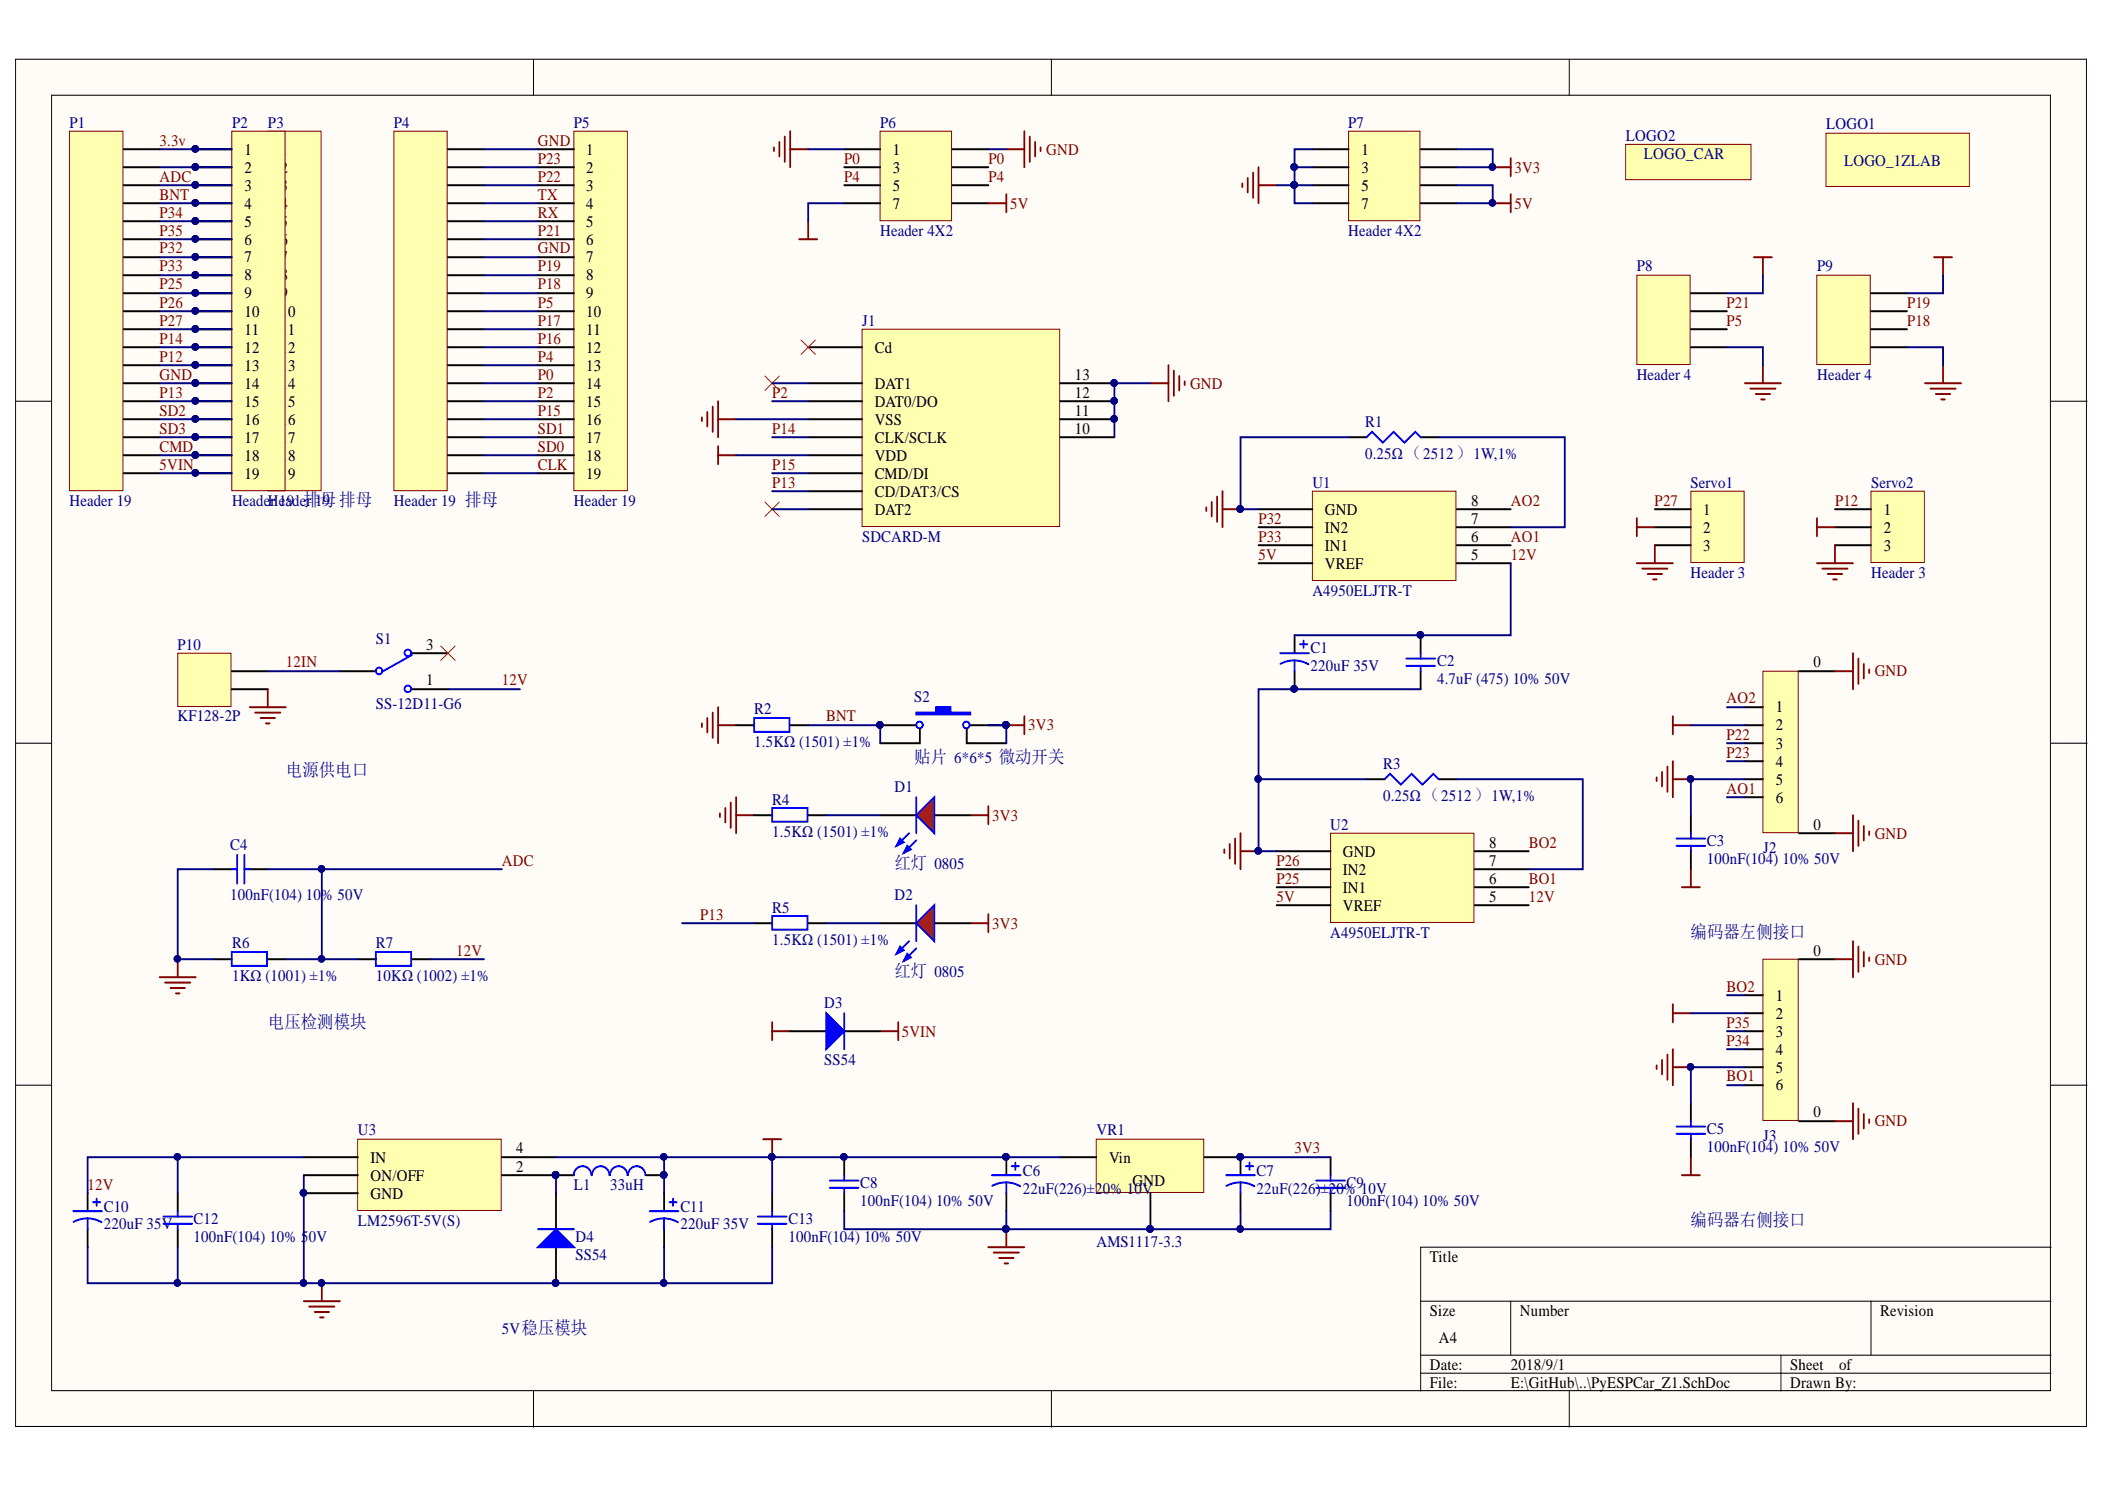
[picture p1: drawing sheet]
<svg xmlns="http://www.w3.org/2000/svg" width="297mm" height="210mm" viewBox="0 0 297 210" stroke-linecap="round" stroke-linejoin="round" font-family="sans-serif">
<defs><g id="words">
<g font-size="2.5" fill="#000080">
<text x="129" y="107.7">贴片 6*6*5 微动开关</text>
<text x="40.4" y="109.5">电源供电口</text>
<text x="126.2" y="122.6">红灯 0805</text>
<text x="126.2" y="137.9">红灯 0805</text>
<text x="238.6" y="132.3">编码器左侧接口</text>
<text x="37.8" y="145">电压检测模块</text>
<text x="238.6" y="172.9">编码器右侧接口</text>
</g>
<g font-size="2.3" fill="#000080">
<text x="9.8" y="18">P1</text>
<text x="32.7" y="18">P2</text>
<text x="37.8" y="18">P3</text>
<text x="55.6" y="18">P4</text>
<text x="81" y="18">P5</text>
<text x="124.2" y="18">P6</text>
<text x="190.3" y="18">P7</text>
<text x="229.4" y="19.9">LOGO2</text>
<text x="232" y="22.4">LOGO_CAR</text>
<text x="257.7" y="18.3">LOGO1</text>
<text x="260.2" y="23.4">LOGO_1ZLAB</text>
<text x="124.2" y="33.2">Header 4X2</text>
<text x="190.3" y="33.2">Header 4X2</text>
<text x="231" y="38.3">P8</text>
<text x="256.4" y="38.3">P9</text>
<text x="121.7" y="46">J1</text>
<text x="231" y="53.6">Header 4</text>
<text x="256.4" y="53.6">Header 4</text>
<text x="192.6" y="60.2">R1</text>
<text x="192.6" y="64.7">0.25Ω（2512）1W,1%</text>
<text x="9.8" y="71.3">Header 19</text>
<text x="32.7" y="71.3">Header 19 排母 排母</text>
<text x="37.8" y="71.3">Header 19</text>
<text x="55.6" y="71.3">Header 19 排母</text>
<text x="81" y="71.3">Header 19</text>
<text x="185.2" y="68.8">U1</text>
<text x="238.6" y="68.8">Servo1</text>
<text x="264" y="68.8">Servo2</text>
<text x="121.7" y="76.4">SDCARD-M</text>
<text x="238.6" y="81.5">Header 3</text>
<text x="264" y="81.5">Header 3</text>
<text x="185.2" y="84">A4950ELJTR-T</text>
<text x="25" y="91.6">P10</text>
<text x="53" y="90.9">S1</text>
<text x="184.9" y="92.1">C1</text>
<text x="184.9" y="94.7">220uF 35V</text>
<text x="202.8" y="93.9">C2</text>
<text x="25" y="101.8">KF128-2P</text>
<text x="53" y="100">SS-12D11-G6</text>
<text x="106.4" y="100.8">R2</text>
<text x="129" y="99">S2</text>
<text x="202.8" y="96.4">4.7uF (475) 10% 50V</text>
<text x="106.4" y="105.4">1.5KΩ (1501) ±1%</text>
<text x="109" y="113.5">R4</text>
<text x="126.2" y="111.7">D1</text>
<text x="195.2" y="108.4">R3</text>
<text x="195.2" y="113">0.25Ω（2512）1W,1%</text>
<text x="32.5" y="119.9">C4</text>
<text x="109" y="118.1">1.5KΩ (1501) ±1%</text>
<text x="187.7" y="117.1">U2</text>
<text x="240.9" y="119.3">C3</text>
<text x="240.9" y="121.9">100nF(104) 10% 50V</text>
<text x="248.8" y="120.4">J2</text>
<text x="32.5" y="127">100nF(104) 10% 50V</text>
<text x="109" y="128.7">R5</text>
<text x="126.2" y="127">D2</text>
<text x="32.7" y="133.8">R6</text>
<text x="53" y="133.8">R7</text>
<text x="109" y="133.3">1.5KΩ (1501) ±1%</text>
<text x="187.7" y="132.3">A4950ELJTR-T</text>
<text x="32.7" y="138.4">1KΩ (1001) ±1%</text>
<text x="53" y="138.4">10KΩ (1002) ±1%</text>
<text x="116.3" y="142.2">D3</text>
<text x="116.3" y="150.3">SS54</text>
<text x="50.5" y="160.2">U3</text>
<text x="154.7" y="160.2">VR1</text>
<text x="240.9" y="159.9">C5</text>
<text x="248.8" y="160.9">J3</text>
<text x="81" y="167.9">L1</text>
<text x="86.1" y="167.9">33uH</text>
<text x="121.4" y="167.6">C8</text>
<text x="144.3" y="165.8">C6</text>
<text x="177.3" y="165.8">C7</text>
<text x="190" y="167.6">C9</text>
<text x="240.9" y="162.4">100nF(104) 10% 50V</text>
<text x="14.6" y="170.9">C10</text>
<text x="14.6" y="173.4">220uF 35V</text>
<text x="27.3" y="172.7">C12</text>
<text x="50.5" y="172.9">LM2596T-5V(S)</text>
<text x="96" y="170.9">C11</text>
<text x="96" y="173.4">220uF 35V</text>
<text x="111.2" y="172.7">C13</text>
<text x="121.4" y="170.1">100nF(104) 10% 50V</text>
<text x="144.3" y="168.4">22uF(226)±20% 10V</text>
<text x="177.3" y="168.4">22uF(226)±20% 10V</text>
<text x="190" y="170.1">100nF(104) 10% 50V</text>
<text x="27.3" y="175.2">100nF(104) 10% 5</text>
<text x="43.6" y="175.2">0V</text>
<text x="81.2" y="175.2">D4</text>
<text x="81.2" y="177.7">SS54</text>
<text x="111.2" y="175.2">100nF(104) 10% 50V</text>
<text x="154.7" y="176">AMS1117-3.3</text>
<text x="70.8" y="188.1">5V稳压模块</text>
</g>
<g font-size="2.3" fill="#800000">
<text x="22.5" y="20.5">3.3v</text>
<text x="75.9" y="23.1">P23</text>
<text x="75.9" y="20.5">GND</text>
<text x="119.1" y="23.1">P0</text>
<text x="139.5" y="23.1">P0</text>
<text x="147.6" y="21.8">GND</text>
<text x="22.5" y="25.6">ADC</text>
<text x="22.5" y="28.2">BNT</text>
<text x="75.9" y="25.6">P22</text>
<text x="75.9" y="28.2">TX</text>
<text x="119.1" y="25.6">P4</text>
<text x="139.5" y="25.6">P4</text>
<text x="142.5" y="29.4">5V</text>
<text x="213.7" y="24.3">3V3</text>
<text x="213.7" y="29.4">5V</text>
<text x="22.5" y="33.2">P35</text>
<text x="22.5" y="30.7">P34</text>
<text x="22.5" y="35.8">P32</text>
<text x="75.9" y="35.8">GND</text>
<text x="75.9" y="30.7">RX</text>
<text x="75.9" y="33.2">P21</text>
<text x="22.5" y="40.8">P25</text>
<text x="22.5" y="38.3">P33</text>
<text x="75.9" y="38.3">P19</text>
<text x="75.9" y="40.8">P18</text>
<text x="22.5" y="43.4">P26</text>
<text x="22.5" y="46">P27</text>
<text x="75.9" y="43.4">P5</text>
<text x="75.9" y="46">P17</text>
<text x="243.6" y="43.4">P21</text>
<text x="243.6" y="46">P5</text>
<text x="269.1" y="46">P18</text>
<text x="269.1" y="43.4">P19</text>
<text x="22.5" y="48.5">P14</text>
<text x="22.5" y="51.1">P12</text>
<text x="22.5" y="53.6">GND</text>
<text x="75.9" y="48.5">P16</text>
<text x="75.9" y="51.1">P4</text>
<text x="75.9" y="53.6">P0</text>
<text x="22.5" y="56.1">P13</text>
<text x="22.5" y="58.7">SD2</text>
<text x="75.9" y="56.1">P2</text>
<text x="75.9" y="58.7">P15</text>
<text x="109" y="56.1">P2</text>
<text x="167.9" y="54.9">GND</text>
<text x="22.5" y="61.2">SD3</text>
<text x="22.5" y="63.7">CMD</text>
<text x="75.9" y="61.2">SD1</text>
<text x="75.9" y="63.7">SD0</text>
<text x="109" y="61.2">P14</text>
<text x="22.5" y="66.3">5VIN</text>
<text x="75.9" y="66.3">CLK</text>
<text x="109" y="66.3">P15</text>
<text x="109" y="68.8">P13</text>
<text x="213.2" y="71.3">AO2</text>
<text x="233.5" y="71.3">P27</text>
<text x="259" y="71.3">P12</text>
<text x="177.6" y="73.9">P32</text>
<text x="177.6" y="76.4">P33</text>
<text x="213.2" y="76.4">AO1</text>
<text x="177.6" y="78.9">5V</text>
<text x="213.2" y="78.9">12V</text>
<text x="40.4" y="94.2">12IN</text>
<text x="264.5" y="95.4">GND</text>
<text x="70.8" y="96.7">12V</text>
<text x="116.6" y="101.8">BNT</text>
<text x="243.6" y="99.2">AO2</text>
<text x="145.1" y="103">3V3</text>
<text x="243.6" y="104.4">P22</text>
<text x="243.6" y="106.9">P23</text>
<text x="243.6" y="112">AO1</text>
<text x="140" y="115.8">3V3</text>
<text x="215.7" y="119.6">BO2</text>
<text x="264.5" y="118.3">GND</text>
<text x="70.8" y="122.1">ADC</text>
<text x="180.1" y="122.1">P26</text>
<text x="180.1" y="124.7">P25</text>
<text x="215.7" y="124.7">BO1</text>
<text x="98.8" y="129.7">P13</text>
<text x="140" y="131">3V3</text>
<text x="180.1" y="127.2">5V</text>
<text x="215.7" y="127.2">12V</text>
<text x="64.4" y="134.8">12V</text>
<text x="264.5" y="136.1">GND</text>
<text x="243.6" y="139.9">BO2</text>
<text x="127.2" y="146.2">5VIN</text>
<text x="243.6" y="145">P35</text>
<text x="243.6" y="147.5">P34</text>
<text x="243.6" y="152.6">BO1</text>
<text x="264.5" y="158.9">GND</text>
<text x="12.4" y="167.9">12V</text>
<text x="182.6" y="162.7">3V3</text>
</g>
<g font-size="2.3">
<text x="34.5" y="21.8">1</text>
<text x="39.6" y="21.8">1</text>
<text x="82.7" y="21.8">1</text>
<text x="126" y="21.8">1</text>
<text x="192.1" y="21.8">1</text>
<text x="34.5" y="24.3">2</text>
<text x="34.5" y="26.9">3</text>
<text x="34.5" y="29.4">4</text>
<text x="39.6" y="24.3">2</text>
<text x="39.6" y="26.9">3</text>
<text x="39.6" y="29.4">4</text>
<text x="82.7" y="24.3">2</text>
<text x="82.7" y="26.9">3</text>
<text x="82.7" y="29.4">4</text>
<text x="126" y="24.3">3</text>
<text x="126" y="26.9">5</text>
<text x="126" y="29.4">7</text>
<text x="192.1" y="24.3">3</text>
<text x="192.1" y="26.9">5</text>
<text x="192.1" y="29.4">7</text>
<text x="34.5" y="32">5</text>
<text x="34.5" y="34.5">6</text>
<text x="39.6" y="32">5</text>
<text x="39.6" y="34.5">6</text>
<text x="82.7" y="32">5</text>
<text x="82.7" y="34.5">6</text>
<text x="34.5" y="37">7</text>
<text x="34.5" y="39.6">8</text>
<text x="39.6" y="37">7</text>
<text x="39.6" y="39.6">8</text>
<text x="82.7" y="37">7</text>
<text x="82.7" y="39.6">8</text>
<text x="34.5" y="42.1">9</text>
<text x="34.5" y="44.7">10</text>
<text x="34.5" y="47.3">11</text>
<text x="39.6" y="42.1">9</text>
<text x="39.6" y="44.7">1</text>
<text x="39.6" y="47.3">1</text>
<text x="40.6" y="47.3">1</text>
<text x="40.7" y="44.7">0</text>
<text x="82.7" y="42.1">9</text>
<text x="82.7" y="44.7">10</text>
<text x="82.7" y="47.3">11</text>
<text x="34.5" y="49.8">12</text>
<text x="34.5" y="52.3">13</text>
<text x="39.6" y="49.8">1</text>
<text x="39.6" y="52.3">1</text>
<text x="40.7" y="49.8">2</text>
<text x="40.7" y="52.3">3</text>
<text x="82.7" y="49.8">12</text>
<text x="82.7" y="52.3">13</text>
<text x="123.4" y="49.8">Cd</text>
<text x="151.7" y="53.6">13</text>
<text x="34.5" y="54.9">14</text>
<text x="34.5" y="57.4">15</text>
<text x="34.5" y="59.9">16</text>
<text x="39.6" y="54.9">1</text>
<text x="39.6" y="57.4">1</text>
<text x="39.6" y="59.9">1</text>
<text x="40.7" y="54.9">4</text>
<text x="40.7" y="57.4">5</text>
<text x="40.7" y="59.9">6</text>
<text x="82.7" y="54.9">14</text>
<text x="82.7" y="57.4">15</text>
<text x="82.7" y="59.9">16</text>
<text x="123.4" y="59.9">VSS</text>
<text x="123.4" y="57.4">DAT0/DO</text>
<text x="123.4" y="54.9">DAT1</text>
<text x="151.7" y="58.7">11</text>
<text x="151.7" y="56.1">12</text>
<text x="34.5" y="62.5">17</text>
<text x="34.5" y="65">18</text>
<text x="39.6" y="62.5">1</text>
<text x="39.6" y="65">1</text>
<text x="40.7" y="62.5">7</text>
<text x="40.7" y="65">8</text>
<text x="82.7" y="62.5">17</text>
<text x="82.7" y="65">18</text>
<text x="123.4" y="65">VDD</text>
<text x="123.4" y="62.5">CLK/SCLK</text>
<text x="151.7" y="61.2">10</text>
<text x="34.5" y="67.5">19</text>
<text x="39.6" y="67.5">1</text>
<text x="40.7" y="67.5">9</text>
<text x="82.7" y="67.5">19</text>
<text x="123.4" y="70.1">CD/DAT3/CS</text>
<text x="123.4" y="67.5">CMD/DI</text>
<text x="207.6" y="71.3">8</text>
<text x="123.4" y="72.6">DAT2</text>
<text x="187" y="72.6">GND</text>
<text x="187" y="75.1">IN2</text>
<text x="187" y="77.7">IN1</text>
<text x="207.6" y="76.4">6</text>
<text x="207.6" y="73.9">7</text>
<text x="240.3" y="72.6">1</text>
<text x="240.3" y="75.1">2</text>
<text x="240.3" y="77.7">3</text>
<text x="265.8" y="72.6">1</text>
<text x="265.8" y="75.1">2</text>
<text x="265.8" y="77.7">3</text>
<text x="187" y="80.2">VREF</text>
<text x="207.6" y="78.9">5</text>
<text x="60.1" y="91.6">3</text>
<text x="255.9" y="94.2">0</text>
<text x="60.1" y="96.7">1</text>
<text x="250.6" y="100.5">1</text>
<text x="250.6" y="103">2</text>
<text x="250.6" y="105.7">3</text>
<text x="250.6" y="108.2">4</text>
<text x="250.6" y="110.7">5</text>
<text x="250.6" y="113.3">6</text>
<text x="210.1" y="119.6">8</text>
<text x="255.9" y="117.1">0</text>
<text x="189.5" y="120.9">GND</text>
<text x="189.5" y="123.4">IN2</text>
<text x="189.5" y="125.9">IN1</text>
<text x="210.1" y="124.7">6</text>
<text x="210.1" y="122.1">7</text>
<text x="189.5" y="128.5">VREF</text>
<text x="210.1" y="127.2">5</text>
<text x="255.9" y="134.8">0</text>
<text x="250.6" y="141.1">1</text>
<text x="250.6" y="143.7">2</text>
<text x="250.6" y="146.2">3</text>
<text x="250.6" y="148.8">4</text>
<text x="250.6" y="151.3">5</text>
<text x="250.6" y="153.8">6</text>
<text x="255.9" y="157.6">0</text>
<text x="52.3" y="164.1">IN</text>
<text x="52.3" y="166.6">ON/OFF</text>
<text x="72.8" y="165.3">2</text>
<text x="72.8" y="162.7">4</text>
<text x="156.5" y="164.1">Vin</text>
<text x="159.8" y="167.3">GND</text>
<text x="52.3" y="169.1">GND</text>
<text x="201.8" y="178">Title</text>
<text x="201.8" y="185.6">Size</text>
<text x="214.5" y="185.6">Number</text>
<text x="265.3" y="185.6">Revision</text>
<text x="203" y="189.4">A4</text>
<text x="201.8" y="193.2">Date:</text>
<text x="201.8" y="195.7">File:</text>
<text x="213.2" y="193.2">2018/9/1</text>
<text x="213.2" y="195.7">E:\GitHub\..\PyESPCar_Z1.SchDoc</text>
<text x="252.6" y="193.2">Sheet</text>
<text x="252.6" y="195.7">Drawn By:</text>
<text x="259.5" y="193.2">of</text>
</g>
</g></defs>
<g fill="#fffcf8" stroke="#000" stroke-width=".14">
<path d="M2.2 8.4h292.2v192.8h-292.2z"/>
<path d="M7.3 13.4h282v182.8h-282z"/>
</g>
<g fill="none" stroke="#000" stroke-width=".14">
<path d="M75.3 8.4v5M148.4 8.4v5M221.4 8.4v5M2.2 56.6h5.1M289.4 56.6h5.1M2.2 104.8h5.1M289.4 104.8h5.1M2.2 153.1h5.1M289.4 153.1h5.1M289.4 175.9h-88.9v20.3M75.3 196.2v5.1M148.4 196.2v5.1"/>
<path d="M200.5 183.6h88.9M200.5 191.2h88.9M200.5 193.7h88.9M213.2 183.6v7.6M221.4 196.2v5.1M251.3 191.2v5M264 183.6v7.6"/>
</g>
<path d="M22.5 137.8h5.1M23.3 138.6h3.6M24.1 139.4h2M25.1 135.3v2.5M24.8 140.1h.5" fill="none" stroke="#800000" stroke-width=".27"/>
<circle cx="25" cy="135.3" r=".46" fill="#000080" stroke="#000080" stroke-width=".14"/>
<path d="M185.2 69.3h20.3v12.6h-20.3z" fill="#ffffb0" stroke="#800000" stroke-width=".14"/>
<path d="M177.6 71.8h7.6M177.6 74.4h7.6M177.6 76.9h7.6M177.6 79.5h7.6M190.3 61.7h2.5M200.5 61.7h2.5M205.6 71.8h7.6M205.6 74.4h7.6M205.6 76.9h7.6M205.6 79.5h7.6" fill="none" stroke="#000" stroke-width=".27"/>
<path d="M170.2 71.6v.5M171 70.8v2M171.7 70.1v3.5M172.5 69.3v5.1M172.5 71.8h2.6" fill="none" stroke="#800000" stroke-width=".27"/>
<circle cx="175" cy="71.8" r=".46" fill="#000080" stroke="#000080" stroke-width=".14"/>
<path d="M192.8 61.7l.8-.8 1.5 1.5 1.6-1.5 1.5 1.5 1.5-1.5 .8 .8" fill="none" stroke="#00f" stroke-width=".27"/>
<path d="M187.8 117.5h20.2v12.6h-20.2z" fill="#ffffb0" stroke="#800000" stroke-width=".14"/>
<path d="M180.1 120.1h7.7M180.1 122.6h7.7M180.1 125.2h7.7M180.1 127.7h7.7M208.1 120.1h7.6M208.1 122.6h7.6M208.1 125.2h7.6M208.1 127.7h7.6" fill="none" stroke="#000" stroke-width=".27"/>
<path d="M172.8 119.8v.5M173.5 119.1v2M174.3 118.3v3.6M175.1 117.5v5.1M175.1 120.1h2.5" fill="none" stroke="#800000" stroke-width=".27"/>
<circle cx="177.5" cy="120" r=".46" fill="#000080" stroke="#000080" stroke-width=".14"/>
<path d="M50.5 160.7h20.2v10.1h-20.2z" fill="#ffffb0" stroke="#800000" stroke-width=".14"/>
<path d="M12.4 168.3v2.6M12.4 173.4v2.5M42.9 163.2h7.6M42.9 165.8h7.6M42.9 168.3h7.6M70.8 163.2h7.7M70.8 165.8h7.7" fill="none" stroke="#000" stroke-width=".27"/>
<g fill="#000080" stroke="#000080" stroke-width=".14">
<circle cx="78.4" cy="165.7" r=".47"/>
<circle cx="42.8" cy="168.3" r=".46"/>
<circle cx="45.4" cy="181" r=".46"/>
<circle cx="108.9" cy="163.2" r=".46"/>
<circle cx="210.6" cy="23.6" r=".46"/>
<circle cx="210.6" cy="28.6" r=".46"/>
</g>
<path d="M10.3 170.9h4.1M12.4 171.9l.8 .1 1.1 .4M12.4 171.9l-1.3 .1-.7 .4M12.4 171.9v1.5M13.1 169.6h1M13.6 169.1v1" fill="none" stroke="#00f" stroke-width=".27"/>
<g fill="none" stroke="#800000" stroke-width=".27">
<path d="M175.3 25.9v.5M176.1 25.1v2M176.8 24.4v3.5M177.6 23.6v5.1M177.6 26.1h2.5M210.6 23.6h2.6M210.6 28.7h2.6M213.2 22.3v2.6M213.2 27.4v2.5M107.7 160.7h2.5M109 160.7v2.5M42.9 183.6h5.1"/>
<path d="M43.6 184.3h3.6M44.4 185.1h2M45.2 185.8h.5M45.4 181v2.6"/>
</g>
<path d="M9.8 18.5h7.5v50.7h-7.5z" fill="#ffffb0" stroke="#800000" stroke-width=".14"/>
<g fill="none" stroke="#000" stroke-width=".27">
<path d="M17.5 38.8h5M17.5 36.3h5M17.5 33.7h5M17.5 31.2h5M17.5 28.7h5M17.5 26.1h5M17.5 23.6h5M17.5 21.1h5M17.5 59.1h5M17.5 56.6h5M17.5 54.1h5M17.5 51.5h5"/>
<path d="M17.5 49h5M17.5 46.4h5M17.5 43.9h5M17.5 41.4h5M17.5 66.8h5M17.5 64.2h5M17.5 61.7h5"/>
</g>
<path d="M81 18.5h7.5v50.7h-7.5z" fill="#ffffb0" stroke="#800000" stroke-width=".14"/>
<g fill="none" stroke="#000" stroke-width=".27">
<path d="M75.9 21.1h5.1M75.9 23.6h5.1M75.9 26.1h5.1M75.9 28.7h5.1M75.9 31.2h5.1M75.9 33.7h5.1M75.9 36.3h5.1M75.9 38.8h5.1M75.9 41.4h5.1M75.9 43.9h5.1M75.9 46.4h5.1M75.9 49h5.1"/>
<path d="M75.9 51.5h5.1M75.9 54.1h5.1M75.9 56.6h5.1M75.9 59.1h5.1M75.9 61.7h5.1M75.9 64.2h5.1M75.9 66.8h5.1"/>
</g>
<path d="M110.7 19.3v3.5M111.5 18.5v5.1M109.2 20.8v.5M110 20v2.1M111.5 21.1h2.5M112.8 33.7h2.5M114 31.2v2.5" fill="none" stroke="#800000" stroke-width=".27"/>
<path d="M264 69.3h7.5v10h-7.5z" fill="#ffffb0" stroke="#800000" stroke-width=".14"/>
<path d="M258.9 71.8h5.1M258.9 74.4h5.1M258.9 76.9h5.1" fill="none" stroke="#000" stroke-width=".27"/>
<path d="M238.6 69.3h7.5v10h-7.5z" fill="#ffffb0" stroke="#800000" stroke-width=".14"/>
<path d="M233.5 71.8h5.1M233.5 74.4h5.1M233.5 76.9h5.1" fill="none" stroke="#000" stroke-width=".27"/>
<g fill="none" stroke="#800000" stroke-width=".27">
<path d="M231 73.1v2.5M231 74.4h2.5M256.4 74.4h2.5M256.4 73.1v2.5M101.3 99.8v5M99 102v.6M99.8 101.3v2M100.6 100.5v3.6M101.3 102.3h2.6M142 102.3h2.5M144.5 101v2.6M124.2 145.5h2.6"/>
<path d="M126.8 144.2v2.5"/>
</g>
<circle cx="141.9" cy="102.3" r=".47" fill="#000080" stroke="#000080" stroke-width=".14"/>
<path d="M124.2 18.5h10.1v12.6h-10.1z" fill="#ffffb0" stroke="#800000" stroke-width=".14"/>
<path d="M119.1 21.1h5.1M119.1 23.6h5.1M119.1 26.1h5.1M119.1 28.7h5.1M134.4 21.1h5.1M134.4 23.6h5.1M134.4 26.1h5.1M134.4 28.7h5.1" fill="none" stroke="#000" stroke-width=".27"/>
<path d="M144.5 18.5v5.1M145.3 19.3v3.5M139.5 28.7h2.5M142 21.1h2.5M142 27.4v2.5M146.1 20v2.1M146.8 20.8v.5" fill="none" stroke="#800000" stroke-width=".27"/>
<path d="M154.7 160.7h15.2v7.5h-15.2z" fill="#ffffb0" stroke="#800000" stroke-width=".14"/>
<path d="M149.6 163.2h5.1M162.3 168.3v5.1M170 163.2h5.1" fill="none" stroke="#000" stroke-width=".27"/>
<g fill="#000080" stroke="#000080" stroke-width=".14">
<circle cx="162.3" cy="173.4" r=".47"/>
<circle cx="175" cy="163.2" r=".46"/>
</g>
<path d="M256.4 38.8h7.5v12.6h-7.5z" fill="#ffffb0" stroke="#800000" stroke-width=".14"/>
<path d="M264 49h5.1M264 46.4h5.1M264 43.9h5.1M264 41.4h5.1" fill="none" stroke="#000" stroke-width=".27"/>
<path d="M272.9 36.3h2.6M274.2 36.3v2.5M271.6 54.1h5.1M272.4 54.8h3.6M273.2 55.6h2M273.9 56.3h.5M274.2 51.5v2.6" fill="none" stroke="#800000" stroke-width=".27"/>
<path d="M231 38.8h7.5v12.6h-7.5z" fill="#ffffb0" stroke="#800000" stroke-width=".14"/>
<path d="M238.6 49h5.1M238.6 46.4h5.1M238.6 43.9h5.1M238.6 41.4h5.1M103.9 102.3h2.5M106.4 115h2.6M111.5 102.3h2.5M114 115h2.6M106.4 130.2h2.6M114 130.2h2.6M78.5 165.8h2.5M91.2 165.8h2.5" fill="none" stroke="#000" stroke-width=".27"/>
<g fill="none" stroke="#800000" stroke-width=".27">
<path d="M247.5 36.3h2.5M248.8 36.3v2.5M246.2 54.1h5.1M247 54.8h3.5M247.7 55.6h2.1M248.5 56.3h.5M248.8 51.5v2.6M231 79.5h5.1M233.5 76.9v2.6M256.4 79.5h5.1M258.9 76.9v2.6M231.7 80.2h3.6"/>
<path d="M232.5 81h2M233.3 81.7h.5M257.2 80.2h3.5M257.9 81h2.1M258.7 81.7h.5M101.6 114.7v.6M102.4 114v2M103.1 113.2v3.6M103.9 115h2.5M103.9 112.5v5M136.9 115h2.6M139.5 113.7v2.6"/>
<path d="M136.9 130.2h2.6M139.5 129v2.5M109 144.2v2.5M109 145.5h2.5"/>
</g>
<g fill="#000080" stroke="#000080" stroke-width=".14">
<circle cx="78.4" cy="165.7" r=".47"/>
<circle cx="93.7" cy="165.7" r=".46"/>
</g>
<path d="M106.4 101.3h5v1.9h-5zM109 114h4.9v1.9h-4.9zM109 129.2h4.9v1.9h-4.9zM83.4 165.8a1.23 1.23 0 0 0-1.2-1.3 1.23 1.23 0 0 0-1.2 1.3M86 165.8a1.22 1.22 0 0 0-1.2-1.3 1.22 1.22 0 0 0-1.3 1.3M88.5 165.8a1.22 1.22 0 0 0-1.2-1.3 1.22 1.22 0 0 0-1.2 1.3M91.1 165.8a1.22 1.22 0 0 0-1.3-1.3 1.22 1.22 0 0 0-1.2 1.3" fill="none" stroke="#00f" stroke-width=".27"/>
<path d="M25.1 92.1h7.5v7.6h-7.5z" fill="#ffffb0" stroke="#800000" stroke-width=".14"/>
<path d="M32.7 97.2h5.1M32.7 94.7h5.1M48 94.7h5M58.1 97.2h5.1M58.1 92.1h5.1M124.2 102.3h5.1M136.9 102.3h5.1" fill="none" stroke="#000" stroke-width=".27"/>
<g fill="none" stroke="#00f" stroke-width=".27">
<path d="M58.1 92.4l-4 2.3"/>
<circle cx="53.5" cy="94.6" r=".46"/>
<circle cx="57.6" cy="97.2" r=".46"/>
<circle cx="57.6" cy="92.1" r=".46"/>
</g>
<path d="M62.2 91.1l2 2.1M64.2 91.1l-2 2.1" fill="none" stroke="#f00" stroke-width=".14"/>
<path d="M35.2 99.8h5.1M37.8 97.2v2.6M36 100.5h3.6M36.8 101.3h2M37.5 102h.5" fill="none" stroke="#800000" stroke-width=".27"/>
<g fill="#000080" stroke="#000080" stroke-width=".14">
<circle cx="124.2" cy="102.3" r=".46"/>
<circle cx="141.9" cy="102.3" r=".47"/>
</g>
<path d="M129.3 100.5h2.8v-.7h2v.7h2.8v.3h-7.6z" fill-rule="evenodd" fill="#00f"/>
<g fill="none" stroke="#00f" stroke-width=".27">
<path d="M129.3 100.5h2.8v-.7h2v.7h2.8v.3h-7.6zM236.6 119.3h4M236.6 118.3h4M238.6 117.5v.8M238.6 119.3v.8M32.7 134.3h5v1.9h-5zM32.7 122.6h.8M33.5 120.6v4M34.5 120.6v4M34.5 122.6h.7M53 134.3h5v1.9h-5zM236.6 159.9h4"/>
<path d="M236.6 158.9h4M238.6 158.2v.7M238.6 159.9v.8M23 171.6h4.1M23 172.6h4.1M25.1 170.9v.7M25.1 172.6v.8M106.9 171.6h4.1M106.9 172.6h4.1M109 170.9v.7M109 172.6v.8M117.1 166.5h4.1"/>
<path d="M117.1 167.6h4.1M119.1 165.8v.7M119.1 167.6v.7M185.7 166.5h4.1M185.7 167.6h4.1M187.8 165.8v.7M187.8 167.6v.7"/>
<circle cx="129.7" cy="102.3" r=".46"/>
<circle cx="136.4" cy="102.3" r=".46"/>
</g>
<g fill="none" stroke="#000" stroke-width=".27">
<path d="M124.2 115h5.1M129.8 102.8v2h-5.6M131.8 115h5.1M136.4 102.8v2h5.6M238.6 115v2.5M30.2 122.6h2.5M30.2 135.3h2.5M35.2 122.6h2.6M37.8 135.3h2.5M50.5 135.3h2.5M58.1 135.3h2.6M238.6 120.1v2.5"/>
<path d="M238.6 155.6v2.6M25.1 168.3v2.6M25.1 173.4v2.5M109 168.3v2.6M109 173.4v2.5M119.1 163.2v2.6M119.1 168.3v2.6M187.8 163.2v2.6M187.8 168.3v2.6M238.6 160.7v2.5"/>
</g>
<g fill="#000080" stroke="#000080" stroke-width=".14">
<circle cx="124.2" cy="102.3" r=".46"/>
<circle cx="141.9" cy="102.3" r=".47"/>
<circle cx="119.1" cy="163.2" r=".46"/>
<circle cx="141.9" cy="173.4" r=".47"/>
</g>
<path d="M139.5 175.9h5M140.2 176.7h3.6M141 177.5h2M141.8 178.2h.5M142 173.4v2.5" fill="none" stroke="#800000" stroke-width=".27"/>
<path d="M129.3 115l2.5-2.5v5z" fill="#f00"/>
<path d="M128.3 117.5l-1.8 1.8M129.3 115l2.5-2.5v5zM129.3 118.6l-1.8 1.7" fill="none" stroke="#00f" stroke-width=".27"/>
<path d="M127 118.3l.5 .5-1 .5z" fill="#00f"/>
<path d="M127 118.3l.5 .5-1 .5z" fill="none" stroke="#00f" stroke-width=".27"/>
<path d="M128 119.3l.5 .5-1 .5z" fill="#00f"/>
<path d="M180.6 92.1h4.1M182.7 93.2l1.2 .2 .7 .3M182.7 93.2l-1.3 .1-.7 .4M182.7 93.2v1.5M183.4 90.9h1.1M183.9 90.4v1M198.4 92.9h4.1M198.4 93.9h4.1M200.5 92.1v.8M200.5 93.9v.8M128 119.3l.5 .5-1 .5zM129.3 112.5v5" fill="none" stroke="#00f" stroke-width=".27"/>
<path d="M182.7 89.6v2.5M182.7 94.7v2.5M200.5 89.6v2.5M200.5 94.7v2.5M111.5 145.5h5.1M119.1 145.5h5.1" fill="none" stroke="#000" stroke-width=".27"/>
<g fill="#000080" stroke="#000080" stroke-width=".14">
<circle cx="182.6" cy="97.2" r=".46"/>
<circle cx="200.4" cy="89.6" r=".46"/>
</g>
<path d="M116.6 142.9l2.5 2.6-2.5 2.5z" fill="#00f"/>
<path d="M116.6 142.9l2.5 2.6-2.5 2.5zM119.1 142.9v5.1" fill="none" stroke="#00f" stroke-width=".27"/>
<path d="M78.5 168.3v5.1M78.5 175.9v5.1" fill="none" stroke="#000" stroke-width=".27"/>
<circle cx="78.4" cy="181" r=".47" fill="#000080" stroke="#000080" stroke-width=".14"/>
<path d="M75.9 175.9l2.6-2.5 2.5 2.5z" fill="#00f"/>
<path d="M195.4 109.9l.7-.7 1.6 1.5 1.5-1.5 1.5 1.5 1.5-1.5 .8 .7M75.9 175.9l2.6-2.5 2.5 2.5zM75.9 173.4h5.1" fill="none" stroke="#00f" stroke-width=".27"/>
<g fill="#000080" stroke="#000080" stroke-width=".14">
<circle cx="78.4" cy="181" r=".47"/>
<circle cx="238.5" cy="109.9" r=".46"/>
<circle cx="238.5" cy="150.5" r=".46"/>
</g>
<g fill="none" stroke="#800000" stroke-width=".27">
<path d="M233.8 109.7v.5M234.5 108.9v2M235.3 108.1v3.6M236.1 101v2.6M236.1 107.4v5.1M236.1 102.3h2.5M236.1 109.9h2.5M237.3 125.2h2.6M238.6 122.6v2.6M233.8 150.3v.5M234.5 149.5v2.1M235.3 148.8v3.5"/>
<path d="M236.1 141.7v2.5M236.1 148v5.1M236.1 142.9h2.5M236.1 150.5h2.5M237.3 165.8h2.6M238.6 163.2v2.6"/>
</g>
<path d="M192.8 109.9h2.6M203 109.9h2.6" fill="none" stroke="#000" stroke-width=".27"/>
<path d="M248.8 94.7h4.9v22.8h-4.9z" fill="#ffffb0" stroke="#800000" stroke-width=".14"/>
<path d="M246.2 99.8h2.6M253.9 94.7h5M246.2 102.3h2.6M246.2 104.8h2.6M246.2 107.4h2.6M246.2 109.9h2.6M246.2 112.5h2.6M253.9 117.5h5" fill="none" stroke="#000" stroke-width=".27"/>
<path d="M248.8 135.3h4.9v22.8h-4.9z" fill="#ffffb0" stroke="#800000" stroke-width=".14"/>
<path d="M124.2 130.2h5.1M131.8 130.2h5.1M253.9 135.3h5M246.2 140.4h2.6M246.2 142.9h2.6M246.2 145.5h2.6M246.2 148h2.6M246.2 150.5h2.6M246.2 153.1h2.6M253.9 158.2h5" fill="none" stroke="#000" stroke-width=".27"/>
<path d="M129.3 130.2l2.5-2.5v5.1z" fill="#f00"/>
<path d="M128.3 132.8l-1.8 1.7M129.3 130.2l2.5-2.5v5.1zM129.3 133.8l-1.8 1.8" fill="none" stroke="#00f" stroke-width=".27"/>
<path d="M127 133.5l.5 .5-1 .5z" fill="#00f"/>
<path d="M127 133.5l.5 .5-1 .5z" fill="none" stroke="#00f" stroke-width=".27"/>
<path d="M128 134.5l.5 .6-1 .5z" fill="#00f"/>
<g fill="none" stroke="#00f" stroke-width=".27">
<path d="M128 134.5l.5 .6-1 .5zM129.3 127.7v5.1M91.7 170.9h4M93.7 171.9l.8 .1 1.2 .4M93.7 171.9l-1.2 .1-.8 .4M93.7 171.9v1.5M94.5 169.6h1M95 169.1v1M173 165.8h4.1M175.1 166.8l.8 .1 1.1 .4M175.1 166.8l-.9 .1-1.1 .4M175.1 166.8v1.5"/>
<path d="M175.8 164.5h1M176.3 164v1"/>
</g>
<path d="M93.7 168.3v2.6M93.7 173.4v2.5M175.1 163.2v2.6M175.1 168.3v2.6" fill="none" stroke="#000" stroke-width=".27"/>
<circle cx="175" cy="163.2" r=".46" fill="#000080" stroke="#000080" stroke-width=".14"/>
<path d="M190.3 18.5h10.1v12.6h-10.1z" fill="#ffffb0" stroke="#800000" stroke-width=".14"/>
<path d="M185.2 21.1h5.1M185.2 23.6h5.1M185.2 26.1h5.1M185.2 28.7h5.1M200.5 21.1h5.1M200.5 23.6h5.1M200.5 26.1h5.1M200.5 28.7h5.1M142 163.2v2.6M142 168.3v2.6" fill="none" stroke="#000" stroke-width=".27"/>
<circle cx="141.9" cy="163.2" r=".46" fill="#000080" stroke="#000080" stroke-width=".14"/>
<path d="M140 165.8h4M142 166.8l1.2 .2 .8 .3M142 166.8l-1.2 .2-.8 .3M142 166.8v1.5M142.8 164.5h1M143.3 164v1" fill="none" stroke="#00f" stroke-width=".27"/>
<path d="M37.8 18.5h7.5v50.7h-7.5z" fill="#ffffb0" stroke="#800000" stroke-width=".14"/>
<g fill="none" stroke="#000" stroke-width=".27">
<path d="M32.7 21.1h5.1M32.7 23.6h5.1M32.7 26.1h5.1M32.7 28.7h5.1M32.7 31.2h5.1M32.7 33.7h5.1M32.7 36.3h5.1M32.7 38.8h5.1M32.7 41.4h5.1M32.7 43.9h5.1M32.7 46.4h5.1M32.7 49h5.1"/>
<path d="M32.7 51.5h5.1M32.7 54.1h5.1M32.7 56.6h5.1M32.7 59.1h5.1M32.7 61.7h5.1M32.7 64.2h5.1M32.7 66.8h5.1"/>
</g>
<path d="M55.6 18.5h7.5v50.7h-7.5z" fill="#ffffb0" stroke="#800000" stroke-width=".14"/>
<g fill="none" stroke="#000" stroke-width=".27">
<path d="M63.2 38.8h5.1M63.2 36.3h5.1M63.2 33.7h5.1M63.2 31.2h5.1M63.2 28.7h5.1M63.2 26.1h5.1M63.2 23.6h5.1M63.2 21.1h5.1M63.2 59.1h5.1M63.2 56.6h5.1M63.2 54.1h5.1M63.2 51.5h5.1"/>
<path d="M63.2 49h5.1M63.2 46.4h5.1M63.2 43.9h5.1M63.2 41.4h5.1M63.2 66.8h5.1M63.2 64.2h5.1M63.2 61.7h5.1"/>
</g>
<g fill="#ffffb0" stroke="#800000" stroke-width=".14">
<path d="M257.7 18.8h20.2v7.5h-20.2z"/>
<path d="M229.4 20.4h17.7v4.9h-17.7z"/>
<path d="M32.7 18.5h7.5v50.7h-7.5z"/>
</g>
<g fill="none" stroke="#000" stroke-width=".27">
<path d="M27.6 21.1h5.1M27.6 23.6h5.1M27.6 26.1h5.1M27.6 28.7h5.1M27.6 31.2h5.1M27.6 33.7h5.1M27.6 36.3h5.1M27.6 38.8h5.1M27.6 41.4h5.1M27.6 43.9h5.1M27.6 46.4h5.1M27.6 49h5.1"/>
<path d="M27.6 51.5h5.1M27.6 54.1h5.1M27.6 56.6h5.1M27.6 59.1h5.1M27.6 61.7h5.1M27.6 64.2h5.1M27.6 66.8h5.1"/>
</g>
<g fill="#000080" stroke="#000080" stroke-width=".14">
<circle cx="27.6" cy="21" r=".46"/>
<circle cx="27.6" cy="23.6" r=".47"/>
<circle cx="27.6" cy="26.1" r=".46"/>
<circle cx="27.6" cy="28.6" r=".46"/>
<circle cx="27.6" cy="31.2" r=".47"/>
<circle cx="27.6" cy="33.7" r=".46"/>
<circle cx="27.6" cy="36.2" r=".46"/>
<circle cx="27.6" cy="38.8" r=".47"/>
<circle cx="27.6" cy="41.3" r=".46"/>
<circle cx="27.6" cy="43.9" r=".46"/>
<circle cx="27.6" cy="46.4" r=".47"/>
<circle cx="27.6" cy="48.9" r=".46"/>
<circle cx="27.6" cy="51.5" r=".46"/>
<circle cx="27.6" cy="54" r=".47"/>
<circle cx="27.6" cy="56.5" r=".46"/>
<circle cx="27.6" cy="59.1" r=".46"/>
<circle cx="27.6" cy="61.6" r=".47"/>
<circle cx="27.6" cy="64.2" r=".47"/>
<circle cx="27.6" cy="66.7" r=".46"/>
</g>
<path d="M121.6 46.4h27.9v27.9h-27.9z" fill="#ffffb0" stroke="#800000" stroke-width=".14"/>
<g fill="none" stroke="#000" stroke-width=".27">
<path d="M114 59.1h7.7M114 56.6h7.7M114 54.1h7.7M114 49h7.7M149.6 59.1h7.7M149.6 56.6h7.7M149.6 54.1h7.7M114 71.8h7.7M114 69.3h7.7M114 66.8h7.7M114 64.2h7.7M114 61.7h7.7"/>
<path d="M149.6 61.7h7.7"/>
</g>
<g fill="#000080" stroke="#000080" stroke-width=".14">
<circle cx="157.2" cy="59.1" r=".46"/>
<circle cx="157.2" cy="56.5" r=".46"/>
<circle cx="157.2" cy="54" r=".46"/>
<circle cx="45.4" cy="122.6" r=".46"/>
<circle cx="45.4" cy="135.3" r=".46"/>
<circle cx="175" cy="71.8" r=".46"/>
<circle cx="177.5" cy="109.9" r=".46"/>
<circle cx="177.5" cy="120" r=".46"/>
<circle cx="78.4" cy="165.7" r=".47"/>
<circle cx="93.7" cy="181" r=".46"/>
<circle cx="182.6" cy="26.1" r=".46"/>
<circle cx="182.6" cy="23.6" r=".47"/>
<circle cx="210.6" cy="23.6" r=".46"/>
<circle cx="210.6" cy="28.6" r=".46"/>
<circle cx="141.9" cy="102.3" r=".47"/>
<circle cx="42.8" cy="168.3" r=".46"/>
<circle cx="42.8" cy="181" r=".46"/>
<circle cx="93.7" cy="163.2" r=".46"/>
<circle cx="93.7" cy="165.7" r=".46"/>
<circle cx="27.6" cy="21" r=".46"/>
<circle cx="27.6" cy="23.6" r=".47"/>
<circle cx="27.6" cy="26.1" r=".46"/>
<circle cx="27.6" cy="28.6" r=".46"/>
<circle cx="27.6" cy="31.2" r=".47"/>
<circle cx="27.6" cy="33.7" r=".46"/>
<circle cx="27.6" cy="36.2" r=".46"/>
<circle cx="27.6" cy="38.8" r=".47"/>
<circle cx="27.6" cy="41.3" r=".46"/>
<circle cx="27.6" cy="43.9" r=".46"/>
<circle cx="27.6" cy="46.4" r=".47"/>
<circle cx="27.6" cy="48.9" r=".46"/>
<circle cx="27.6" cy="51.5" r=".46"/>
<circle cx="27.6" cy="54" r=".47"/>
<circle cx="27.6" cy="56.5" r=".46"/>
<circle cx="27.6" cy="59.1" r=".46"/>
<circle cx="27.6" cy="61.6" r=".47"/>
<circle cx="27.6" cy="64.2" r=".47"/>
<circle cx="27.6" cy="66.7" r=".46"/>
<circle cx="25" cy="163.2" r=".46"/>
<circle cx="25" cy="181" r=".46"/>
<circle cx="78.4" cy="181" r=".47"/>
<circle cx="45.4" cy="181" r=".46"/>
<circle cx="141.9" cy="173.4" r=".47"/>
<circle cx="162.3" cy="173.4" r=".47"/>
<circle cx="175" cy="173.4" r=".46"/>
<circle cx="175" cy="163.2" r=".46"/>
<circle cx="108.9" cy="163.2" r=".46"/>
<circle cx="124.2" cy="102.3" r=".46"/>
<circle cx="141.9" cy="163.2" r=".46"/>
<circle cx="119.1" cy="163.2" r=".46"/>
<circle cx="25" cy="135.3" r=".46"/>
<circle cx="182.6" cy="97.2" r=".46"/>
<circle cx="200.4" cy="89.6" r=".46"/>
<circle cx="238.5" cy="109.9" r=".46"/>
<circle cx="238.5" cy="150.5" r=".46"/>
</g>
<g fill="none" stroke="#800000" stroke-width=".27">
<path d="M99 58.9v.5M99.8 58.1v2.1M100.6 57.4v3.5M101.3 56.6v5.1M101.3 59.1h2.6M162.3 54.1h2.6M164.9 51.5v5.1M165.6 52.3v3.5M166.4 53v2.1M167.2 53.8v.5M101.3 62.9v2.6M101.3 64.2h2.6"/>
<path d="M258.9 94.7h2.6M261.5 92.1v5.1M262.2 92.9v3.6M263 93.7v2M263.8 94.4v.5M258.9 117.5h2.6M261.5 115v5.1M262.2 115.8v3.5M263 116.5v2.1M263.8 117.3v.5M258.9 135.3h2.6M261.5 132.8v5"/>
<path d="M262.2 133.5v3.6M263 134.3v2M263.8 135.1v.5M258.9 158.2h2.6M261.5 155.6v5.1M262.2 156.4v3.5M263 157.1v2.1M263.8 157.9v.5"/>
</g>
<path d="M107.9 53l2.1 2.1M110 53l-2.1 2.1M113 48l2.1 2M115.1 48l-2.1 2M107.9 70.8l2.1 2M110 70.8l-2.1 2" fill="none" stroke="#f00" stroke-width=".14"/>
<g fill="none" stroke="#000080" stroke-width=".27">
<path d="M22.5 21.1h10.2M22.5 23.6h10.2M22.5 26.1h10.2M22.5 28.7h10.2M22.5 31.2h10.2M22.5 33.7h10.2M22.5 36.3h10.2M22.5 38.8h10.2M68.3 26.1h7.6M68.3 23.6h7.6M68.3 21.1h7.6M68.3 28.7h7.6"/>
<path d="M68.3 31.2h7.6M68.3 33.7h7.6M68.3 36.3h7.6M68.3 38.8h7.6M114 21.1h5.1M119.1 28.7h-5.1v2.5M139.5 21.1h2.5M180.1 26.1h5.1M182.7 23.6h2.5M185.2 21.1h-2.5v7.6h2.5M205.6 21.1h5v2.5h-5M205.6 26.1h5v2.6h-5"/>
<path d="M248.8 38.8v2.6h-5.1M274.2 38.8v2.6h-5.1M22.5 41.4h10.2M22.5 43.9h10.2M22.5 46.4h10.2M22.5 49h10.2M22.5 51.5h10.2M22.5 54.1h10.2M22.5 56.6h10.2M22.5 59.1h10.2M68.3 41.4h7.6M68.3 43.9h7.6"/>
<path d="M68.3 46.4h7.6M68.3 49h7.6M68.3 51.5h7.6M68.3 54.1h7.6M68.3 56.6h7.6M68.3 59.1h7.6M103.9 59.1h10.1M109 54.1h5M109 56.6h5M162.3 54.1h-5v7.6M243.7 49h5.1v2.5M269.1 49h5.1v2.5"/>
<path d="M22.5 61.7h10.2M22.5 64.2h10.2M22.5 66.8h10.2M68.3 61.7h7.6M68.3 64.2h7.6M68.3 66.8h7.6M103.9 64.2h10.1M109 71.8h5M109 61.7h5M109 66.8h5M109 69.3h5M190.3 61.7h-15.2v10.1h2.5"/>
<path d="M203 61.7h17.8v12.7h-7.6M213.2 79.5v10.1h-30.5M37.8 94.7h10.2M63.2 97.2h10.2M200.5 97.2h-22.9v12.7M243.7 99.8h2.5M114 102.3h10.2v2.5M116.6 115h7.6M139.5 102.3h2.5v2.5M192.8 109.9h-15.2v10.2h2.5M205.6 109.9h17.7v12.7h-7.6M238.6 102.3h7.6"/>
<path d="M243.7 104.8h2.5M243.7 107.4h2.5M243.7 112.5h2.5M246.2 109.9h-7.6v5.1M30.2 122.6h-5.1v12.7h5.1M37.8 122.6h33M40.3 135.3h10.2M45.4 122.6v12.7M60.7 135.3h7.6M96.3 130.2h10.1M116.6 130.2h7.6M238.6 142.9h7.6"/>
<path d="M243.7 140.4h2.5M243.7 145.5h2.5M243.7 148h2.5M243.7 153.1h2.5M246.2 150.5h-7.6v5.1M12.4 175.9v5.1h96.6v-5.1M25.1 163.2v5.1M25.1 175.9v5.1M42.9 165.8v15.2M42.9 163.2h-30.5v5.1M78.5 163.2h15.2v5.1M78.5 165.8v2.5"/>
<path d="M93.7 175.9v5.1M93.7 163.2h15.3M109 163.2h40.6M109 163.2v5.1M119.1 170.9v2.5h68.7v-2.5M142 170.9v2.5M175.1 170.9v2.5M175.1 163.2h12.7"/>
</g>
<use href="#words"/>
</svg>
